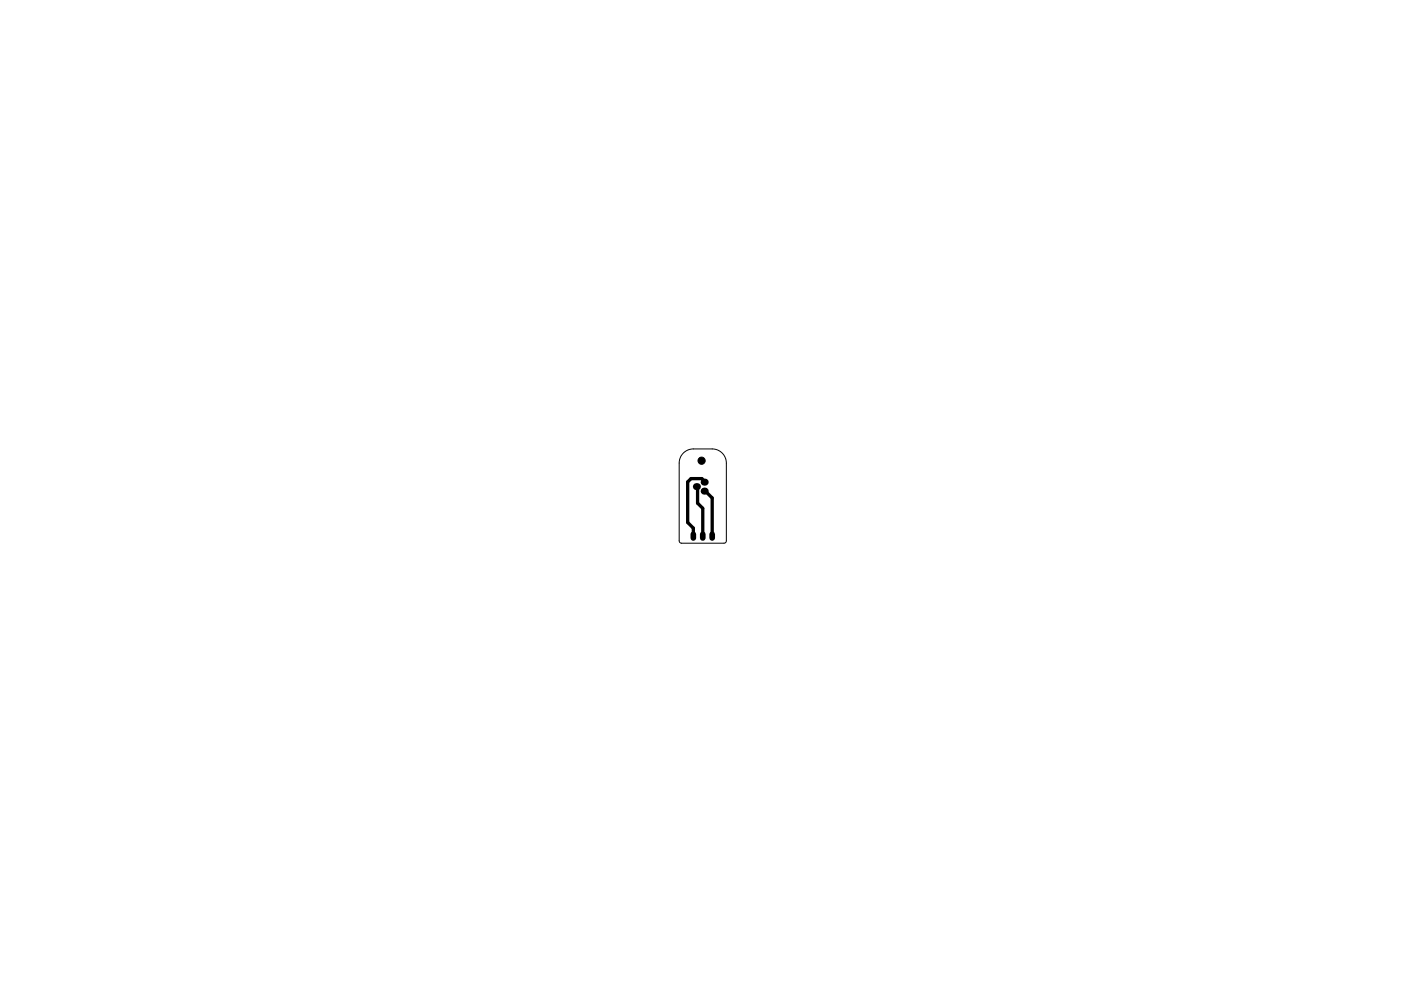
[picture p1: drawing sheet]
<svg xmlns="http://www.w3.org/2000/svg" width="297mm" height="210mm" viewBox="0 0 297 210" stroke-linecap="round" stroke-linejoin="round" font-family="sans-serif">
<path d="M144.9 96.1a3 3 0 0 1 2.1-.9h4a3 3 0 0 1 3 3v16.5l-.1 .4-.4 .1h-9l-.4-.2-.1-16.8a3 3 0 0 1 .9-2.1z" fill="none" stroke="#000" stroke-width=".21"/>
<path d="M147 113.3v.8M149 113.3v.8M151 113.3v.8" fill="none" stroke="#000" stroke-width="1.2"/>
<g fill="#000">
<circle cx="147.6" cy="103.2" r=".75"/>
<circle cx="149.3" cy="104.2" r=".75"/>
<circle cx="149.3" cy="102.3" r=".75"/>
</g>
<circle cx="148.7" cy="97.7" r=".76" fill="#000" stroke="#000" stroke-width=".21"/>
<path d="M147.9 103.2v3.5l1.1 1.1v5.9M149.6 102.3l-.8-.8h-2.3l-.7 .7v8.6l1.2 1.2v1.7M149.6 104.2l1.4 1.5v8" fill="none" stroke="#000" stroke-width=".7"/>
</svg>
